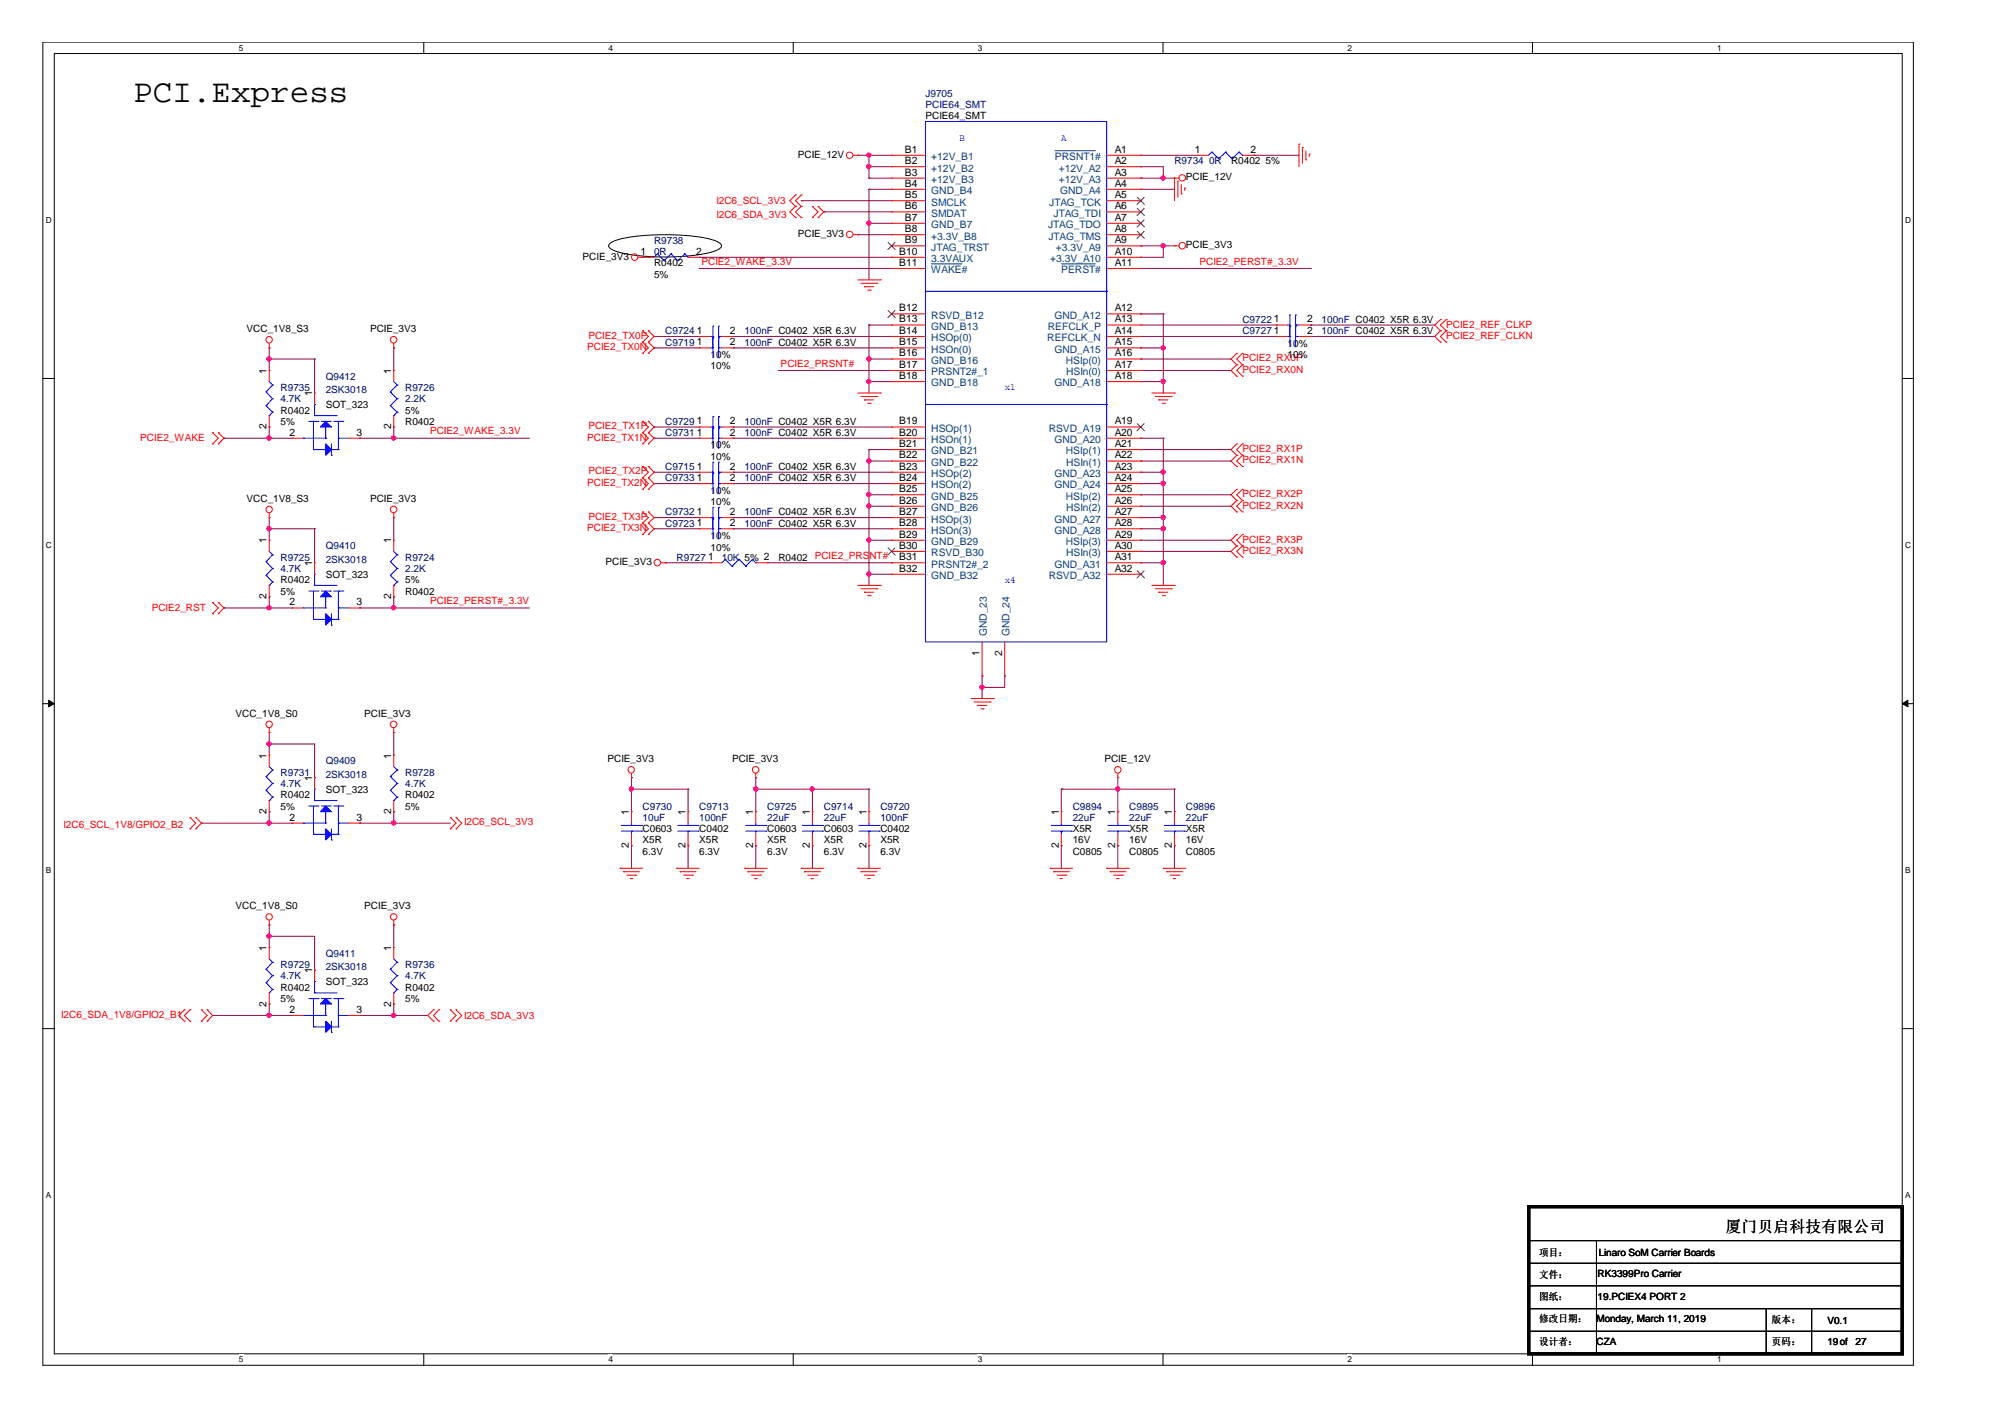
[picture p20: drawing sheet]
<svg xmlns="http://www.w3.org/2000/svg" width="297mm" height="210mm" viewBox="0 0 297 210" stroke-linecap="round" stroke-linejoin="round" font-family="sans-serif">
<defs><g id="words">
<text font-size="4.8" x="19.8" y="15.1">PCI.Express</text>
<text font-size="2.3" x="255.7" y="182.4">厦门贝启科技有限公司</text>
<g font-size="1.5" fill="#000080">
<text x="137.1" y="14.3">J9705</text>
<text x="137.1" y="16">PCIE64_SMT</text>
<text x="174" y="24.4">R9734</text>
<text x="179.1" y="24.4">0R</text>
<text x="96.9" y="36.1">R9738</text>
<text x="96.9" y="37.8">0R</text>
<text x="184.1" y="47.9">C9722</text>
<text x="195.8" y="47.9">100nF C0402 X5R 6.3V</text>
<text x="98.6" y="49.5">C9724</text>
<text x="98.6" y="51.2">C9719</text>
<text x="110.3" y="49.5">100nF C0402 X5R 6.3V</text>
<text x="110.3" y="51.2">100nF C0402 X5R 6.3V</text>
<text x="184.1" y="49.5">C9727</text>
<text x="195.8" y="49.5">100nF C0402 X5R 6.3V</text>
<text x="41.6" y="57.9">R9735</text>
<text x="41.6" y="59.6">4.7K</text>
<text x="48.3" y="56.2">Q9412</text>
<text x="48.3" y="58.2">2SK3018</text>
<text x="60" y="57.9">R9726</text>
<text x="60" y="59.6">2.2K</text>
<text x="98.6" y="64.6">C9731</text>
<text x="98.6" y="62.9">C9729</text>
<text x="110.3" y="64.6">100nF C0402 X5R 6.3V</text>
<text x="110.3" y="62.9">100nF C0402 X5R 6.3V</text>
<text x="98.6" y="69.7">C9715</text>
<text x="98.6" y="71.3">C9733</text>
<text x="110.3" y="69.7">100nF C0402 X5R 6.3V</text>
<text x="110.3" y="71.3">100nF C0402 X5R 6.3V</text>
<text x="98.6" y="76.3">C9732</text>
<text x="110.3" y="76.3">100nF C0402 X5R 6.3V</text>
<text x="41.6" y="83">R9725</text>
<text x="48.3" y="81.4">Q9410</text>
<text x="48.3" y="83.4">2SK3018</text>
<text x="60" y="83">R9724</text>
<text x="98.6" y="78">C9723</text>
<text x="100.2" y="83">R9727</text>
<text x="106.9" y="83">10K 5% 2</text>
<text x="110.3" y="78">100nF C0402 X5R 6.3V</text>
<text x="41.6" y="84.7">4.7K</text>
<text x="60" y="84.7">2.2K</text>
<text x="48.3" y="113.2">Q9409</text>
<text x="41.6" y="114.9">R9731</text>
<text x="41.6" y="116.6">4.7K</text>
<text x="48.3" y="115.2">2SK3018</text>
<text x="60" y="114.9">R9728</text>
<text x="60" y="116.6">4.7K</text>
<text x="95.2" y="119.9">C9730</text>
<text x="103.6" y="119.9">C9713</text>
<text x="113.7" y="119.9">C9725</text>
<text x="122" y="119.9">C9714</text>
<text x="130.4" y="119.9">C9720</text>
<text x="158.9" y="119.9">C9894</text>
<text x="167.3" y="119.9">C9895</text>
<text x="175.7" y="119.9">C9896</text>
<text x="95.2" y="121.6">10uF</text>
<text x="103.6" y="121.6">100nF</text>
<text x="113.7" y="121.6">22uF</text>
<text x="122" y="121.6">22uF</text>
<text x="130.4" y="121.6">100nF</text>
<text x="158.9" y="121.6">22uF</text>
<text x="167.3" y="121.6">22uF</text>
<text x="175.7" y="121.6">22uF</text>
<text x="41.6" y="143.4">R9729</text>
<text x="48.3" y="141.7">Q9411</text>
<text x="48.3" y="143.7">2SK3018</text>
<text x="60" y="143.4">R9736</text>
<text x="41.6" y="145.1">4.7K</text>
<text x="60" y="145.1">4.7K</text>
</g>
<g font-size="1.5">
<text x="137.1" y="17.7">PCIE64_SMT</text>
<text x="118.2" y="23.4">PCIE_12V</text>
<text x="134.1" y="22.6">B1</text>
<text x="165.1" y="22.6">A1</text>
<text x="177" y="22.6">1</text>
<text x="185.3" y="22.6">2</text>
<text x="134.1" y="24.3">B2</text>
<text x="134.1" y="26">B3</text>
<text x="134.1" y="27.7">B4</text>
<text x="134.1" y="29.4">B5</text>
<text x="165.1" y="24.3">A2</text>
<text x="165.1" y="26">A3</text>
<text x="165.1" y="27.7">A4</text>
<text x="165.1" y="29.4">A5</text>
<text x="175.7" y="26.7">PCIE_12V</text>
<text x="182.4" y="24.4">R0402</text>
<text x="187.5" y="24.4">5%</text>
<text x="118.2" y="35.1">PCIE_3V3</text>
<text x="134.1" y="31">B6</text>
<text x="134.1" y="32.7">B7</text>
<text x="134.1" y="34.4">B8</text>
<text x="165.1" y="31">A6</text>
<text x="165.1" y="32.7">A7</text>
<text x="165.1" y="34.4">A8</text>
<text x="86.3" y="38.5">PCIE_3V3</text>
<text x="94.9" y="37.7">1</text>
<text x="96.9" y="39.5">R0402</text>
<text x="96.9" y="41.1">5%</text>
<text x="103.1" y="37.7">2</text>
<text x="133.2" y="37.7">B10</text>
<text x="133.2" y="39.4">B11</text>
<text x="134.1" y="36">B9</text>
<text x="165.1" y="36">A9</text>
<text x="165.1" y="37.7">A10</text>
<text x="165.1" y="39.4">A11</text>
<text x="175.7" y="36.8">PCIE_3V3</text>
<text x="133.2" y="46.1">B12</text>
<text x="133.2" y="47.8">B13</text>
<text x="165.1" y="46.1">A12</text>
<text x="165.1" y="47.8">A13</text>
<text x="188.7" y="47.8">1</text>
<text x="193.6" y="47.8">2</text>
<text x="36.5" y="49.2">VCC_1V8_S3</text>
<text x="54.8" y="49.2">PCIE_3V3</text>
<text x="103.3" y="49.5">1</text>
<text x="103.3" y="51.2">1</text>
<text x="105.3" y="53.1">10%</text>
<text x="108.1" y="49.5">2</text>
<text x="108.1" y="51.2">2</text>
<text x="133.2" y="49.5">B14</text>
<text x="133.2" y="51.2">B15</text>
<text x="133.2" y="52.8">B16</text>
<text x="165.1" y="49.5">A14</text>
<text x="165.1" y="51.2">A15</text>
<text x="165.1" y="52.8">A16</text>
<text x="188.7" y="49.5">1</text>
<text x="190.8" y="51.4">10%</text>
<text x="190.8" y="53.1">10%</text>
<text x="193.6" y="49.5">2</text>
<text x="39.5" y="55.3" transform="rotate(-90 39.5 55.3)">1</text>
<text x="46.2" y="58.7" transform="rotate(-90 46.2 58.7)">1</text>
<text x="58" y="55.3" transform="rotate(-90 58 55.3)">1</text>
<text x="105.3" y="54.7">10%</text>
<text x="133.2" y="54.5">B17</text>
<text x="133.2" y="56.1">B18</text>
<text x="165.1" y="54.5">A17</text>
<text x="165.1" y="56.1">A18</text>
<text x="39.5" y="63.6" transform="rotate(-90 39.5 63.6)">2</text>
<text x="41.6" y="61.3">R0402</text>
<text x="41.6" y="62.9">5%</text>
<text x="42.9" y="64.5">2</text>
<text x="48.3" y="60.4">SOT_323</text>
<text x="52.8" y="64.5">3</text>
<text x="58" y="63.6" transform="rotate(-90 58 63.6)">2</text>
<text x="60" y="62.9">R0402</text>
<text x="60" y="61.3">5%</text>
<text x="103.3" y="64.5">1</text>
<text x="103.3" y="62.9">1</text>
<text x="108.1" y="64.5">2</text>
<text x="108.1" y="62.9">2</text>
<text x="133.2" y="62.9">B19</text>
<text x="133.2" y="64.5">B20</text>
<text x="165.1" y="62.9">A19</text>
<text x="165.1" y="64.5">A20</text>
<text x="103.3" y="69.6">1</text>
<text x="103.3" y="71.3">1</text>
<text x="105.3" y="68.1">10%</text>
<text x="105.3" y="66.4">10%</text>
<text x="108.1" y="69.6">2</text>
<text x="108.1" y="71.3">2</text>
<text x="133.2" y="66.2">B21</text>
<text x="133.2" y="67.9">B22</text>
<text x="133.2" y="69.6">B23</text>
<text x="133.2" y="71.3">B24</text>
<text x="165.1" y="66.2">A21</text>
<text x="165.1" y="67.9">A22</text>
<text x="165.1" y="69.6">A23</text>
<text x="165.1" y="71.3">A24</text>
<text x="36.5" y="74.3">VCC_1V8_S3</text>
<text x="54.8" y="74.3">PCIE_3V3</text>
<text x="103.3" y="76.3">1</text>
<text x="103.3" y="77.9">1</text>
<text x="105.3" y="73.2">10%</text>
<text x="105.3" y="74.8">10%</text>
<text x="108.1" y="76.3">2</text>
<text x="108.1" y="77.9">2</text>
<text x="133.2" y="72.9">B25</text>
<text x="133.2" y="74.6">B26</text>
<text x="133.2" y="76.3">B27</text>
<text x="133.2" y="77.9">B28</text>
<text x="165.1" y="72.9">A25</text>
<text x="165.1" y="74.6">A26</text>
<text x="165.1" y="76.3">A27</text>
<text x="165.1" y="77.9">A28</text>
<text x="39.5" y="80.5" transform="rotate(-90 39.5 80.5)">1</text>
<text x="46.2" y="83.9" transform="rotate(-90 46.2 83.9)">1</text>
<text x="58" y="80.5" transform="rotate(-90 58 80.5)">1</text>
<text x="89.7" y="83.7">PCIE_3V3</text>
<text x="104.9" y="83">1</text>
<text x="105.3" y="79.9">10%</text>
<text x="105.3" y="81.5">10%</text>
<text x="115.3" y="83">R0402 PCIE2_PRSNT#</text>
<text x="133.2" y="79.6">B29</text>
<text x="133.2" y="81.3">B30</text>
<text x="133.2" y="83">B31</text>
<text x="165.1" y="79.6">A29</text>
<text x="165.1" y="81.3">A30</text>
<text x="165.1" y="83">A31</text>
<text x="39.5" y="88.7" transform="rotate(-90 39.5 88.7)">2</text>
<text x="41.6" y="86.4">R0402</text>
<text x="41.6" y="88.1">5%</text>
<text x="42.9" y="89.7">2</text>
<text x="48.3" y="85.6">SOT_323</text>
<text x="52.8" y="89.7">3</text>
<text x="58" y="88.7" transform="rotate(-90 58 88.7)">2</text>
<text x="60" y="88.1">R0402</text>
<text x="60" y="86.4">5%</text>
<text x="133.2" y="84.7">B32</text>
<text x="165.1" y="84.7">A32</text>
<text x="145.1" y="97.1" transform="rotate(-90 145.1 97.1)">1</text>
<text x="148.5" y="97.1" transform="rotate(-90 148.5 97.1)">2</text>
<text x="34.9" y="106.2">VCC_1V8_S0</text>
<text x="54" y="106.2">PCIE_3V3</text>
<text x="39.5" y="112.4" transform="rotate(-90 39.5 112.4)">1</text>
<text x="58" y="112.4" transform="rotate(-90 58 112.4)">1</text>
<text x="90" y="112.9">PCIE_3V3</text>
<text x="108.5" y="112.9">PCIE_3V3</text>
<text x="163.6" y="112.9">PCIE_12V</text>
<text x="41.6" y="118.3">R0402</text>
<text x="41.6" y="119.9">5%</text>
<text x="46.2" y="115.7" transform="rotate(-90 46.2 115.7)">1</text>
<text x="48.3" y="117.4">SOT_323</text>
<text x="60" y="118.3">R0402</text>
<text x="60" y="119.9">5%</text>
<text x="39.5" y="120.6" transform="rotate(-90 39.5 120.6)">2</text>
<text x="42.9" y="121.6">2</text>
<text x="52.8" y="121.6">3</text>
<text x="58" y="120.6" transform="rotate(-90 58 120.6)">2</text>
<text x="93.2" y="125.6" transform="rotate(-90 93.2 125.6)">2</text>
<text x="93.2" y="120.7" transform="rotate(-90 93.2 120.7)">1</text>
<text x="95.2" y="123.3">C0603</text>
<text x="95.2" y="124.9">X5R</text>
<text x="101.6" y="125.6" transform="rotate(-90 101.6 125.6)">2</text>
<text x="101.6" y="120.7" transform="rotate(-90 101.6 120.7)">1</text>
<text x="103.6" y="123.3">C0402</text>
<text x="103.6" y="124.9">X5R</text>
<text x="111.6" y="125.6" transform="rotate(-90 111.6 125.6)">2</text>
<text x="111.6" y="120.7" transform="rotate(-90 111.6 120.7)">1</text>
<text x="113.7" y="123.3">C0603</text>
<text x="113.7" y="124.9">X5R</text>
<text x="120" y="125.6" transform="rotate(-90 120 125.6)">2</text>
<text x="120" y="120.7" transform="rotate(-90 120 120.7)">1</text>
<text x="122" y="123.3">C0603</text>
<text x="122" y="124.9">X5R</text>
<text x="128.4" y="125.6" transform="rotate(-90 128.4 125.6)">2</text>
<text x="128.4" y="120.7" transform="rotate(-90 128.4 120.7)">1</text>
<text x="130.4" y="123.3">C0402</text>
<text x="130.4" y="124.9">X5R</text>
<text x="156.8" y="125.6" transform="rotate(-90 156.8 125.6)">2</text>
<text x="156.8" y="120.7" transform="rotate(-90 156.8 120.7)">1</text>
<text x="158.9" y="123.3">X5R</text>
<text x="158.9" y="124.9">16V</text>
<text x="165.2" y="125.6" transform="rotate(-90 165.2 125.6)">2</text>
<text x="165.2" y="120.7" transform="rotate(-90 165.2 120.7)">1</text>
<text x="167.3" y="123.3">X5R</text>
<text x="167.3" y="124.9">16V</text>
<text x="173.6" y="125.6" transform="rotate(-90 173.6 125.6)">2</text>
<text x="173.6" y="120.7" transform="rotate(-90 173.6 120.7)">1</text>
<text x="175.7" y="123.3">X5R</text>
<text x="175.7" y="124.9">16V</text>
<text x="95.2" y="126.6">6.3V</text>
<text x="103.6" y="126.6">6.3V</text>
<text x="113.7" y="126.6">6.3V</text>
<text x="122" y="126.6">6.3V</text>
<text x="130.4" y="126.6">6.3V</text>
<text x="158.9" y="126.6">C0805</text>
<text x="167.3" y="126.6">C0805</text>
<text x="175.7" y="126.6">C0805</text>
<text x="34.9" y="134.7">VCC_1V8_S0</text>
<text x="54" y="134.7">PCIE_3V3</text>
<text x="39.5" y="140.9" transform="rotate(-90 39.5 140.9)">1</text>
<text x="58" y="140.9" transform="rotate(-90 58 140.9)">1</text>
<text x="39.5" y="149.1" transform="rotate(-90 39.5 149.1)">2</text>
<text x="41.6" y="146.7">R0402</text>
<text x="41.6" y="148.4">5%</text>
<text x="46.2" y="144.2" transform="rotate(-90 46.2 144.2)">1</text>
<text x="48.3" y="145.9">SOT_323</text>
<text x="58" y="149.1" transform="rotate(-90 58 149.1)">2</text>
<text x="60" y="146.7">R0402</text>
<text x="60" y="148.4">5%</text>
<text x="42.9" y="150">2</text>
<text x="52.8" y="150">3</text>
<text x="228" y="186">项目：</text>
<text x="236.9" y="186">Linaro SoM Carrier Boards</text>
<text x="228" y="189.3">文件：</text>
<text x="236.7" y="189.2">RK3399Pro Carrier</text>
<text x="228" y="195.8">修改日期：</text>
<text x="228" y="192.5">图纸：</text>
<text x="236.5" y="195.8">Monday, March 11, 2019</text>
<text x="236.7" y="192.5">19.PCIEX4 PORT 2</text>
<text x="262.5" y="196">版本：</text>
<text x="270.7" y="196.2">V0.1</text>
<text x="228" y="199.2">设计者：</text>
<text x="236.5" y="199.2">CZA</text>
<text x="262.5" y="199.2">页码：</text>
<text x="270.7" y="199.2">19of</text>
<text x="274.9" y="199.2">27</text>
</g>
<g font-size="1.5" fill="#004080">
<text x="138" y="23.7">+12V_B1</text>
<text x="156.3" y="23.7">PRSNT1#</text>
<text x="138" y="25.4">+12V_B2</text>
<text x="138" y="27.1">+12V_B3</text>
<text x="138" y="28.8">GND_B4</text>
<text x="156.8" y="25.4">+12V_A2</text>
<text x="156.8" y="27.1">+12V_A3</text>
<text x="157.1" y="28.8">GND_A4</text>
<text x="138" y="30.5">SMCLK</text>
<text x="138" y="32.1">SMDAT</text>
<text x="138" y="33.8">GND_B7</text>
<text x="138" y="35.5">+3.3V_B8</text>
<text x="155.3" y="33.8">JTAG_TDO</text>
<text x="155.3" y="35.5">JTAG_TMS</text>
<text x="155.4" y="30.5">JTAG_TCK</text>
<text x="156.1" y="32.1">JTAG_TDI</text>
<text x="138" y="40.5">WAKE#</text>
<text x="138" y="38.8">3.3VAUX</text>
<text x="138" y="37.1">JTAG_TRST</text>
<text x="155.6" y="38.8">+3.3V_A10</text>
<text x="156.4" y="37.1">+3.3V_A9</text>
<text x="157.2" y="40.5">PERST#</text>
<text x="138" y="47.2">RSVD_B12</text>
<text x="156.2" y="47.2">GND_A12</text>
<text x="138" y="48.9">GND_B13</text>
<text x="138" y="50.6">HSOp(0)</text>
<text x="138" y="52.3">HSOn(0)</text>
<text x="138" y="53.9">GND_B16</text>
<text x="155.2" y="50.6">REFCLK_N</text>
<text x="155.2" y="48.9">REFCLK_P</text>
<text x="156.2" y="52.3">GND_A15</text>
<text x="157.9" y="53.9">HSIp(0)</text>
<text x="138" y="55.6">PRSNT2#_1</text>
<text x="138" y="57.2">GND_B18</text>
<text x="156.2" y="57.2">GND_A18</text>
<text x="157.9" y="55.6">HSIn(0)</text>
<text x="138" y="64">HSOp(1)</text>
<text x="138" y="65.6">HSOn(1)</text>
<text x="155.4" y="64">RSVD_A19</text>
<text x="156.2" y="65.6">GND_A20</text>
<text x="138" y="67.3">GND_B21</text>
<text x="138" y="69">GND_B22</text>
<text x="138" y="70.7">HSOp(2)</text>
<text x="156.2" y="70.7">GND_A23</text>
<text x="157.9" y="67.3">HSIp(1)</text>
<text x="157.9" y="69">HSIn(1)</text>
<text x="138" y="72.4">HSOn(2)</text>
<text x="138" y="74">GND_B25</text>
<text x="138" y="75.7">GND_B26</text>
<text x="138" y="77.4">HSOp(3)</text>
<text x="156.2" y="72.4">GND_A24</text>
<text x="156.2" y="77.4">GND_A27</text>
<text x="157.9" y="74">HSIp(2)</text>
<text x="157.9" y="75.7">HSIn(2)</text>
<text x="138" y="79.1">HSOn(3)</text>
<text x="138" y="80.7">GND_B29</text>
<text x="138" y="82.4">RSVD_B30</text>
<text x="156.2" y="79.1">GND_A28</text>
<text x="157.9" y="80.7">HSIp(3)</text>
<text x="157.9" y="82.4">HSIn(3)</text>
<text x="138" y="85.8">GND_B32</text>
<text x="138" y="84.1">PRSNT2#_2</text>
<text x="155.4" y="85.8">RSVD_A32</text>
<text x="156.2" y="84.1">GND_A31</text>
<text x="146.2" y="94.2" transform="rotate(-90 146.2 94.2)">GND_23</text>
<text x="149.6" y="94.2" transform="rotate(-90 149.6 94.2)">GND_24</text>
</g>
<g font-size="1.5" fill="#00f">
<text x="142.2" y="20.9">B</text>
<text x="157.2" y="20.9">A</text>
<text x="148.8" y="57.8">x1</text>
<text x="148.8" y="86.3">x4</text>
</g>
<g font-size="1.5" fill="#f00">
<text x="106.1" y="30.2">I2C6_SCL_3V3</text>
<text x="106.1" y="32.3">I2C6_SDA_3V3</text>
<text x="103.9" y="39.2">PCIE2_WAKE_3.3V</text>
<text x="177.7" y="39.2">PCIE2_PERST#_3.3V</text>
<text x="87" y="51.9">PCIE2_TX0N</text>
<text x="87.2" y="50.2">PCIE2_TX0P</text>
<text x="184.1" y="53.5">PCIE2_RX0P</text>
<text x="214.2" y="48.5">PCIE2_REF_CLKP</text>
<text x="214.2" y="50.2">PCIE2_REF_CLKN</text>
<text x="115.7" y="54.3">PCIE2_PRSNT#</text>
<text x="184.1" y="55.2">PCIE2_RX0N</text>
<text x="20.8" y="65.3">PCIE2_WAKE</text>
<text x="63.7" y="64.4">PCIE2_WAKE_3.3V</text>
<text x="87" y="65.3">PCIE2_TX1N</text>
<text x="87.2" y="63.6">PCIE2_TX1P</text>
<text x="87" y="72">PCIE2_TX2N</text>
<text x="87.2" y="70.3">PCIE2_TX2P</text>
<text x="184.1" y="68.6">PCIE2_RX1N</text>
<text x="184.1" y="66.9">PCIE2_RX1P</text>
<text x="87.2" y="77">PCIE2_TX3P</text>
<text x="184.1" y="75.3">PCIE2_RX2N</text>
<text x="184.1" y="73.7">PCIE2_RX2P</text>
<text x="87" y="78.7">PCIE2_TX3N</text>
<text x="184.1" y="82.1">PCIE2_RX3N</text>
<text x="184.1" y="80.4">PCIE2_RX3P</text>
<text x="63.7" y="89.5">PCIE2_PERST#_3.3V</text>
<text x="22.5" y="90.4">PCIE2_RST</text>
<text x="9.4" y="122.6">I2C6_SCL_1V8/GPIO2_B2</text>
<text x="68.7" y="122.3">I2C6_SCL_3V3</text>
<text x="9.1" y="150.8">I2C6_SDA_1V8/GPIO2_B1</text>
<text x="68.7" y="150.9">I2C6_SDA_3V3</text>
</g>
<g font-size="1.2">
<text x="35.4" y="7.5">5</text>
<text x="90.1" y="7.5">4</text>
<text x="144.9" y="7.5">3</text>
<text x="199.6" y="7.5">2</text>
<text x="254.4" y="7.5">1</text>
<text x="6.8" y="33.1">D</text>
<text x="282.2" y="33.1">D</text>
<text x="6.8" y="81.2">C</text>
<text x="282.2" y="81.2">C</text>
<text x="6.8" y="129.4">B</text>
<text x="282.2" y="129.4">B</text>
<text x="6.8" y="177.5">A</text>
<text x="282.2" y="177.5">A</text>
<text x="35.4" y="201.8">5</text>
<text x="90.1" y="201.8">4</text>
<text x="144.9" y="201.8">3</text>
<text x="199.6" y="201.8">2</text>
<text x="254.4" y="201.8">1</text>
</g>
</g></defs>
<path d="M6.3 6.2h277.2v196h-277.2zM8 7.9h273.8v192.6h-273.8z" fill="none" stroke="#000" stroke-width=".15"/>
<g fill="#fff">
<path d="M35.4 6.4h.6v1.4h-.6z"/>
<path d="M35.4 200.7h.6v1.4h-.6z"/>
</g>
<path d="M62.8 6.2v1.7M62.8 200.5v1.7" fill="none" stroke="#000" stroke-width=".15"/>
<g fill="#fff">
<path d="M90.1 6.4h.7v1.4h-.7z"/>
<path d="M90.1 200.7h.7v1.4h-.7z"/>
</g>
<path d="M117.5 6.2v1.7M117.5 200.5v1.7" fill="none" stroke="#000" stroke-width=".15"/>
<g fill="#fff">
<path d="M144.9 6.4h.6v1.4h-.6z"/>
<path d="M144.9 200.7h.6v1.4h-.6z"/>
</g>
<path d="M172.3 6.2v1.7M172.3 200.5v1.7" fill="none" stroke="#000" stroke-width=".15"/>
<g fill="#fff">
<path d="M199.6 6.4h.7v1.4h-.7z"/>
<path d="M199.6 200.7h.7v1.4h-.7z"/>
</g>
<path d="M227 6.2v1.7M227 200.5v1.7" fill="none" stroke="#000" stroke-width=".15"/>
<g fill="#fff">
<path d="M254.4 6.4h.6v1.4h-.6z"/>
<path d="M254.4 200.7h.6v1.4h-.6z"/>
<path d="M6.8 31.9h.8v1.4h-.8z"/>
<path d="M282.2 31.9h.9v1.4h-.9z"/>
<path d="M6.8 80.1h.8v1.4h-.8z"/>
<path d="M282.2 80.1h.9v1.4h-.9z"/>
</g>
<path d="M6.3 56.1h1.7M281.8 56.1h1.7" fill="none" stroke="#000" stroke-width=".15"/>
<g fill="#fff">
<path d="M6.8 128.2h.7v1.4h-.7z"/>
<path d="M282.2 128.2h.8v1.4h-.8z"/>
</g>
<path d="M6.3 104.2h1.7M281.8 104.2h1.7" fill="none" stroke="#000" stroke-width=".15"/>
<g fill="#000" stroke="#000" stroke-width=".15">
<path d="M7.2 103.7l.8 .5-.8 .5z" fill-rule="evenodd"/>
<path d="M281.8 104.2l.9-.5v1z" fill-rule="evenodd"/>
</g>
<g fill="#fff">
<path d="M6.8 176.4h.7v1.4h-.7z"/>
<path d="M282.2 176.4h.8v1.4h-.8z"/>
</g>
<g fill="none" stroke="#000" stroke-width=".15">
<path d="M90.3 36.1a8.3 8.3 0 0 1 4.4-1.1 31.5 31.5 0 0 1 11.3 .7l.8 .4 .1 .3a1.92 1.92 0 0 1-1.6 1 33.5 33.5 0 0 1-13.5 0 1.9 1.9 0 0 1-1.6-1zM6.3 152.4h1.7M281.8 152.4h1.7M226.5 190.5h55.3M226.5 193.9h55.3M226.5 197.2h55.3M226.5 187.1h55.3M226.5 183.8h55.3M236.5 183.8v16.7M261.7 193.9v6.6M268.4 193.9v6.6M281.8 190.5h.1"/>
<path d="M281.8 193.9h.1M281.8 197.2h.1M281.8 187.1h.1M281.8 183.8h.1M236.5 200.5h.1M261.7 200.5h.1M268.4 200.5h.1"/>
</g>
<g fill="none" stroke="#800040" stroke-width=".15">
<path d="M103.6 39.8h.1M103.6 38.1h28.5M103.6 39.8h28.5M118.7 29.7h.1M118.7 29.7h13.4M122 31.4h.1M122 31.4h10.1M127.1 23h.1M127.1 34.8h.1M127.1 23h5M127.1 34.8h5M128.7 24.7h.1"/>
<path d="M128.7 23h.1M128.7 28h.1M128.7 33.1h.1M128.7 26.4h.1M128.7 26.4h3.4M128.7 24.7h3.4M128.7 23v3.4M128.7 28v13.5M128.7 33.1h3.4M128.7 28h3.4M132.1 38.1h.1M169 24.7h.1"/>
<path d="M169 26.4h.1M169 36.4h.1M169 38.1h.1M169 23h.1M169 28h.1M169 26.4h5M169 39.8h25.1M169 24.7h3.3v1.7M169 23h8.4M169 36.4h5M169 28h5M172.3 26.4h.1"/>
<path d="M172.3 36.4h.1M172.3 36.4v1.7h-3.3M185.8 23h.1M185.8 23h6.6M194.1 39.8h.1M39.9 51.5h.1M39.9 53.2h.1M39.9 51.5v3.4M39.9 53.2h6.7M46.6 53.2h.1M46.6 53.2v5M58.3 51.5h.1"/>
<path d="M58.3 51.5v3.4M96.9 49.8h.1M96.9 51.5h.1M96.9 49.8h6.7M96.9 51.5h6.7M108.6 49.8h.1M108.6 51.5h.1M108.6 49.8h23.5M108.6 51.5h23.5M115.3 54.9h.1M115.3 54.9h16.8M128.7 48.1h.1"/>
<path d="M128.7 53.2h.1M128.7 56.5h.1M128.7 48.1v10.1M128.7 48.1h3.4M128.7 53.2h3.4M128.7 56.5h3.4M169 46.5h.1M169 56.5h.1M169 51.5h.1M169 53.2h.1M169 54.9h.1M169 49.8h20.1"/>
<path d="M169 51.5h3.3M169 48.1h20.1M169 53.2h13.4M169 56.5h3.3M169 46.5h3.3M169 54.9h13.4M172.3 56.5h.1M172.3 51.5h.1M172.3 46.5h.1M172.3 46.5v11.7M189.1 48.1h.1M189.1 49.8h.1"/>
<path d="M194.1 48.1h.1M194.1 49.8h.1M194.1 49.8h18.5M194.1 48.1h18.5M33.2 64.9h.1M33.2 64.9h10.1M39.9 64.9h.1M39.9 63.3h.1M39.9 76.7h.1M39.9 78.3h.1M39.9 63.3v1.6M39.9 76.7v3.3"/>
<path d="M39.9 78.3h6.7M46.6 78.3h.1M46.6 78.3v5.1M53.3 64.9h.1M53.3 64.9h25.1M58.3 63.3h.1M58.3 64.9h.1M58.3 76.7h.1M58.3 63.3v1.6M58.3 76.7v3.3M96.9 69.9h.1M96.9 71.6h.1"/>
<path d="M96.9 76.7h.1M96.9 78.3h.1M96.9 64.9h.1M96.9 63.3h.1M96.9 63.3h6.7M96.9 64.9h6.7M96.9 69.9h6.7M96.9 71.6h6.7M96.9 76.7h6.7M96.9 78.3h6.7M108.6 63.3h.1M108.6 64.9h.1"/>
<path d="M108.6 78.3h.1M108.6 69.9h.1M108.6 71.6h.1M108.6 76.7h.1M108.6 63.3h23.5M108.6 64.9h23.5M108.6 69.9h23.5M108.6 71.6h23.5M108.6 76.7h23.5M108.6 78.3h23.5M128.7 73.3h.1M128.7 75h.1"/>
<path d="M128.7 66.6h.1M128.7 68.3h.1M128.7 66.6v20.1M128.7 75h3.4M128.7 66.6h3.4M128.7 68.3h3.4M128.7 73.3h3.4M169 69.9h.1M169 73.3h.1M169 75h.1M169 71.6h.1M169 76.7h.1"/>
<path d="M169 78.3h.1M169 64.9h.1M169 66.6h.1M169 68.3h.1M169 64.9h3.3M169 75h13.4M169 66.6h13.4M169 68.3h13.4M169 73.3h13.4M169 69.9h3.3M169 71.6h3.3M169 76.7h3.3"/>
<path d="M169 78.3h3.3M172.3 69.9h.1M172.3 71.6h.1M172.3 76.7h.1M172.3 78.3h.1M172.3 64.9h.1M172.3 64.9v21.8M33.2 90.1h.1M33.2 90.1h10.1M39.9 88.4h.1M39.9 90.1h.1M39.9 88.4v1.7"/>
<path d="M53.3 90.1h.1M53.3 90.1h25.1M58.3 90.1h.1M58.3 88.4h.1M58.3 88.4v1.7M98.6 83.4h.1M98.6 83.4h6.7M113.7 83.4h18.4M128.7 85.1h.1M128.7 80h.1M128.7 80h3.4M128.7 85.1h3.4"/>
<path d="M132.1 83.4h.1M169 80h.1M169 81.7h.1M169 83.4h.1M169 80h13.4M169 81.7h13.4M169 83.4h3.3M172.3 83.4h.1M39.9 108.5h.1M39.9 110.2h.1M39.9 108.5v3.4M39.9 110.2h6.7v5"/>
<path d="M46.6 115.2h.1M58.3 108.5h.1M58.3 108.5v3.4M93.6 116.9h.1M93.6 115.2h.1M93.6 116.9h8.3M93.6 115.2v5M101.9 116.9h.1M101.9 116.9v3.3M112 115.2h.1M112 116.9h.1M112 115.2v5"/>
<path d="M112 116.9h16.7M120.4 116.9h.1M120.4 116.9v3.3M128.7 116.9h.1M128.7 116.9v3.3M145.5 100.1h.1M145.5 101.8h.1M145.5 100.1v3.4M148.8 100.1h.1M148.8 100.1v1.7h-3.3M157.2 116.9h.1M157.2 116.9h16.8"/>
<path d="M157.2 116.9v3.3M165.6 116.9h.1M165.6 115.2v5M174 116.9h.1M174 116.9v3.3M29.8 121.9h.1M29.8 121.9h13.5M39.9 121.9h.1M39.9 120.2h.1M39.9 137h.1M39.9 138.7h.1M39.9 120.2v1.7"/>
<path d="M39.9 137v3.3M39.9 138.7h6.7v5M53.3 121.9h.1M53.3 121.9h13.4M58.3 120.2h.1M58.3 137h.1M58.3 121.9h.1M58.3 120.2v1.7M58.3 137v3.3M93.6 125.3h.1M93.6 125.3v3.3M101.9 125.3h.1"/>
<path d="M101.9 125.3v3.3M112 125.3h.1M112 125.3v3.3M120.4 125.3h.1M120.4 125.3v3.3M128.7 125.3h.1M128.7 125.3v3.3M157.2 125.3h.1M157.2 125.3v3.3M165.6 125.3h.1M165.6 120.2h.1M165.6 125.3v3.3"/>
<path d="M174 120.2h.1M174 125.3h.1M174 125.3v3.3M31.5 150.4h.1M31.5 150.4h11.8M39.9 148.7h.1M39.9 150.4h.1M39.9 148.7v1.7M46.6 143.7h.1M53.3 150.4h.1M53.3 150.4h10.1M58.3 150.4h.1"/>
<path d="M58.3 148.7h.1M58.3 148.7v1.7"/>
</g>
<g fill="#f0f" stroke="#f0f" stroke-width=".15">
<circle cx="39.9" cy="121.9" r=".32"/>
<circle cx="39.9" cy="110.2" r=".32"/>
<circle cx="58.3" cy="150.4" r=".32"/>
<circle cx="39.9" cy="150.4" r=".32"/>
<circle cx="145.5" cy="101.8" r=".32"/>
<circle cx="39.9" cy="138.7" r=".32"/>
<circle cx="172.3" cy="26.4" r=".32"/>
<circle cx="128.7" cy="24.7" r=".32"/>
<circle cx="128.7" cy="23" r=".32"/>
<circle cx="172.3" cy="36.4" r=".32"/>
<circle cx="128.7" cy="75" r=".32"/>
<circle cx="128.7" cy="53.2" r=".32"/>
<circle cx="128.7" cy="56.5" r=".32"/>
<circle cx="128.7" cy="33" r=".32"/>
<circle cx="128.7" cy="73.3" r=".32"/>
<circle cx="128.7" cy="68.3" r=".32"/>
<circle cx="128.7" cy="85" r=".32"/>
<circle cx="128.7" cy="80" r=".32"/>
<circle cx="172.3" cy="71.6" r=".32"/>
<circle cx="172.3" cy="76.7" r=".32"/>
<circle cx="172.3" cy="83.3" r=".32"/>
<circle cx="172.3" cy="78.3" r=".32"/>
<circle cx="172.3" cy="56.5" r=".32"/>
<circle cx="172.3" cy="51.5" r=".32"/>
<circle cx="172.3" cy="69.9" r=".32"/>
<circle cx="111.9" cy="116.9" r=".32"/>
<circle cx="120.3" cy="116.9" r=".32"/>
<circle cx="93.5" cy="116.9" r=".32"/>
<circle cx="39.9" cy="64.9" r=".32"/>
<circle cx="39.9" cy="53.2" r=".32"/>
<circle cx="58.3" cy="90" r=".32"/>
<circle cx="58.3" cy="121.9" r=".32"/>
<circle cx="58.3" cy="64.9" r=".32"/>
<circle cx="39.9" cy="90" r=".32"/>
<circle cx="39.9" cy="78.3" r=".32"/>
<circle cx="165.6" cy="116.9" r=".32"/>
</g>
<g fill="none" stroke="#f00" stroke-width=".15">
<path d="M94.5 38.1h2.4M95.2 38.1h.1M101.9 38.1h1.7M103.6 38.1h.1M117.9 28.9h.1M117.9 30.6h.1M117.9 32.2h.1M117.9 28.9l-.9 .8 .9 .9M117.9 30.6l-.9 .8 .9 .8M118.7 28.9h.1M118.7 30.6h.1M118.7 32.2h.1"/>
<path d="M118.7 28.9l-.8 .8 .8 .9M118.7 30.6l-.8 .8 .8 .8M120.4 30.6h.1M120.4 32.2h.1M120.4 30.6l.8 .8-.8 .8M121.2 32.2h.1M121.2 30.6h.1M121.2 30.6l.8 .8-.8 .8M126.4 23h.7M126.4 34.8h.7M127.1 23h.1M127.1 34.8h.1"/>
<path d="M132.1 23h.1M132.1 24.7h.1M132.1 26.4h.1M132.1 28h.1M132.1 29.7h.1M132.1 39.8h.1M132.1 38.1h.1M132.1 36.4h.1M132.1 31.4h.1M132.1 33.1h.1M132.1 34.8h.1M132.1 23h5"/>
<path d="M132.1 36.4h5M132.1 26.4h5M132.1 34.8h5M132.1 38.1h5M132.1 24.7h5M132.1 28h5M132.1 29.7h5M132.1 39.8h5M132.1 31.4h5M132.1 33.1h5M164 23h5M164 36.4h5"/>
<path d="M164 26.4h5M164 34.8h5M164 38.1h5M164 24.7h5M164 28h5M164 29.7h5M164 39.8h5M164 31.4h5M164 33.1h5M169 23h.1M169 24.7h.1M169 26.4h.1"/>
<path d="M169 28h.1M169 29.7h.1M169 31.4h.1M169 33.1h.1M169 34.8h.1M169 36.4h.1M169 38.1h.1M169 39.8h.1M174 36.4h.1M174 26.4h.1M174 36.4h.7M174 26.4h.7"/>
<path d="M174 26.4v3.3M174.5 26.9h.1M174.5 26.9v2.3M175 28.7h.1M175 27.4v1.3M175.5 27.9h.1M175.5 27.9v.3M177.4 23h.1M177.4 23h1.6M184.1 23h1.7M185.8 23h.1M192.4 21.4h.1"/>
<path d="M192.4 21.4v3.3M193 21.9h.1M193 21.9v2.3M193.5 23.7h.1M193.5 22.4v1.3M194 22.8h.1M194 22.8v.4M39.9 51.5h.1M39.9 54.9h.1M39.9 50.9v.6M39.9 54.9v1.6M46.6 58.2h.1"/>
<path d="M46.6 58.2v1.7M58.3 51.5h.1M58.3 54.9h.1M58.3 50.9v.6M58.3 54.9v1.6M95.2 49h.1M95.2 50.7h.1M95.2 52.3h.1M95.2 49l.9 .8-.9 .9M95.2 50.7l.9 .8-.9 .8M96.1 50.7h.1M96.1 49h.1"/>
<path d="M96.1 52.3h.1M96.1 49l.8 .8-.8 .9M96.1 50.7l.8 .8-.8 .8M103.6 49.8h.1M103.6 51.5h.1M103.6 49.8h1.7M103.6 51.5h1.7M106.9 49.8h1.7M106.9 51.5h1.7M108.6 49.8h.1M108.6 51.5h.1M127.1 58.2h3.3"/>
<path d="M127.1 41.5h3.3M127.6 58.7h2.3M127.6 42h2.3M128.1 59.2h.1M128.1 42.5h.1M128.1 59.2h1.3M128.1 42.5h1.3M128.6 59.7h.3M128.6 43h.3M128.9 59.7h.1M128.9 43h.1M129.9 58.7h.1"/>
<path d="M129.9 42h.1M130.4 58.2h.1M130.4 41.5h.1M132.1 46.5h.1M132.1 48.1h.1M132.1 49.8h.1M132.1 51.5h.1M132.1 53.2h.1M132.1 54.9h.1M132.1 56.5h.1M132.1 48.1h5M132.1 49.8h5"/>
<path d="M132.1 46.5h5M132.1 51.5h5M132.1 53.2h5M132.1 54.9h5M132.1 56.5h5M164 48.1h5M164 49.8h5M164 46.5h5M164 51.5h5M164 53.2h5M164 54.9h5M164 56.5h5"/>
<path d="M169 46.5h.1M169 48.1h.1M169 49.8h.1M169 51.5h.1M169 53.2h.1M169 54.9h.1M169 56.5h.1M170.6 58.2h3.4M171.2 58.7h2.3M171.7 59.2h.1M171.7 59.2h1.3M172.2 59.7h.3"/>
<path d="M172.5 59.7h.1M173.5 58.7h.1M174 58.2h.1M183.2 54h.1M183.2 55.7h.1M183.2 52.3h.1M183.2 54l-.8 .9 .8 .8M183.2 52.3l-.8 .9 .8 .8M184.1 55.7h.1M184.1 54h.1M184.1 52.3h.1M184.1 54l-.9 .9 .9 .8"/>
<path d="M184.1 52.3l-.9 .9 .9 .8M189.1 48.1h.1M189.1 49.8h.1M189.1 48.1h1.7M189.1 49.8h1.7M192.4 48.1h1.7M192.4 49.8h1.7M194.1 48.1h.1M194.1 49.8h.1M213.4 47.3h.1M213.4 49h.1M213.4 50.7h.1"/>
<path d="M213.4 49l-.8 .8 .8 .9M213.4 47.3l-.8 .8 .8 .9M214.2 49h.1M214.2 47.3h.1M214.2 50.7h.1M214.2 49l-.8 .8 .8 .9M214.2 47.3l-.8 .8 .8 .9M31.5 64.1h.1M31.5 65.8h.1M31.5 64.1l.8 .8-.8 .9M32.3 65.8h.1M32.3 64.1h.1"/>
<path d="M32.3 64.1l.9 .8-.9 .9M39.9 76.7h.1M39.9 63.3h.1M39.9 61.6v1.7M39.9 76v.7M43.3 64.9h.1M43.3 64.9h1.6M51.6 64.9h1.7M53.3 64.9h.1M58.3 76.7h.1M58.3 63.3h.1M58.3 61.6v1.7"/>
<path d="M58.3 76v.7M95.2 62.4h.1M95.2 64.1h.1M95.2 69.1h.1M95.2 70.8h.1M95.2 72.5h.1M95.2 65.8h.1M95.2 75.8h.1M95.2 77.5h.1M95.2 79.2h.1M95.2 62.4l.9 .9-.9 .8M95.2 69.1l.9 .8-.9 .9"/>
<path d="M95.2 70.8l.9 .8-.9 .9M95.2 64.1l.9 .8-.9 .9M95.2 75.8l.9 .9-.9 .8M95.2 77.5l.9 .8-.9 .9M96.1 64.1h.1M96.1 62.4h.1M96.1 70.8h.1M96.1 69.1h.1M96.1 72.5h.1M96.1 65.8h.1M96.1 77.5h.1M96.1 75.8h.1"/>
<path d="M96.1 79.2h.1M96.1 62.4l.8 .9-.8 .8M96.1 69.1l.8 .8-.8 .9M96.1 70.8l.8 .8-.8 .9M96.1 64.1l.8 .8-.8 .9M96.1 75.8l.8 .9-.8 .8M96.1 77.5l.8 .8-.8 .9M103.6 69.9h.1M103.6 64.9h.1M103.6 76.7h.1M103.6 63.3h.1M103.6 78.3h.1"/>
<path d="M103.6 71.6h.1M103.6 69.9h1.7M103.6 64.9h1.7M103.6 63.3h1.7M103.6 71.6h1.7M103.6 76.7h1.7M103.6 78.3h1.7M106.9 69.9h1.7M106.9 64.9h1.7M106.9 63.3h1.7M106.9 71.6h1.7M106.9 76.7h1.7"/>
<path d="M106.9 78.3h1.7M108.6 69.9h.1M108.6 64.9h.1M108.6 76.7h.1M108.6 63.3h.1M108.6 78.3h.1M108.6 71.6h.1M132.1 63.3h.1M132.1 64.9h.1M132.1 66.6h.1M132.1 68.3h.1M132.1 69.9h.1"/>
<path d="M132.1 71.6h.1M132.1 73.3h.1M132.1 75h.1M132.1 76.7h.1M132.1 78.3h.1M132.1 69.9h5M132.1 64.9h5M132.1 63.3h5M132.1 66.6h5M132.1 68.3h5M132.1 71.6h5M132.1 73.3h5"/>
<path d="M132.1 75h5M132.1 76.7h5M132.1 78.3h5M164 69.9h5M164 64.9h5M164 63.3h5M164 66.6h5M164 68.3h5M164 71.6h5M164 73.3h5M164 75h5M164 76.7h5"/>
<path d="M164 78.3h5M169 63.3h.1M169 64.9h.1M169 66.6h.1M169 68.3h.1M169 69.9h.1M169 71.6h.1M169 73.3h.1M169 75h.1M169 76.7h.1M169 78.3h.1M183.2 67.5h.1"/>
<path d="M183.2 69.1h.1M183.2 74.1h.1M183.2 75.8h.1M183.2 72.5h.1M183.2 79.2h.1M183.2 65.8h.1M183.2 67.5l-.8 .8 .8 .8M183.2 74.1l-.8 .9 .8 .8M183.2 72.5l-.8 .8 .8 .8M183.2 79.2l-.8 .8 .8 .9M183.2 65.8l-.8 .8 .8 .9M184.1 69.1h.1"/>
<path d="M184.1 67.5h.1M184.1 75.8h.1M184.1 74.1h.1M184.1 72.5h.1M184.1 79.2h.1M184.1 65.8h.1M184.1 67.5l-.9 .8 .9 .8M184.1 74.1l-.9 .9 .9 .8M184.1 72.5l-.9 .8 .9 .8M184.1 79.2l-.9 .8 .9 .9M184.1 65.8l-.9 .8 .9 .9M31.5 89.3h.1"/>
<path d="M31.5 90.9h.1M31.5 89.3l.8 .8-.8 .8M32.3 90.9h.1M32.3 89.3h.1M32.3 89.3l.9 .8-.9 .8M39.9 80h.1M39.9 88.4h.1M39.9 80v1.7M39.9 86.7v1.7M43.3 90.1h.1M43.3 90.1h1.6M46.6 83.4h.1"/>
<path d="M46.6 83.4v1.7M51.6 90.1h1.7M53.3 90.1h.1M58.3 80h.1M58.3 88.4h.1M58.3 80v1.7M58.3 86.7v1.7M97.9 83.4h.7M98.6 83.4h.1M105.3 83.4h.1M105.3 83.4h1.6M112 83.4h1.7"/>
<path d="M113.7 83.4h.1M127.1 86.7h3.3M127.6 87.2h2.3M128.1 87.7h.1M128.1 87.7h1.3M128.6 88.2h.3M128.9 88.2h.1M129.9 87.2h.1M130.4 86.7h.1M132.1 80h.1M132.1 81.7h.1M132.1 85.1h.1"/>
<path d="M132.1 83.4h.1M132.1 83.4h5M132.1 80h5M132.1 81.7h5M132.1 85.1h5M145.5 95.1v5M148.8 95.1v5M164 83.4h5M164 80h5M164 81.7h5M164 85.1h5M169 80h.1"/>
<path d="M169 81.7h.1M169 83.4h.1M169 85.1h.1M170.6 86.7h3.4M171.2 87.2h2.3M171.7 87.7h.1M171.7 87.7h1.3M172.2 88.2h.3M172.5 88.2h.1M173.5 87.2h.1M174 86.7h.1M183.2 80.9h.1"/>
<path d="M183.2 82.5h.1M183.2 80.9l-.8 .8 .8 .8M184.1 82.5h.1M184.1 80.9h.1M184.1 80.9l-.9 .8 .9 .8M39.9 108.5h.1M39.9 111.9h.1M39.9 107.8v.7M39.9 111.9v1.7M39.9 118.6v1.6M46.6 115.2h.1M46.6 115.2v1.7"/>
<path d="M58.3 108.5h.1M58.3 111.9h.1M58.3 107.8v.7M58.3 111.9v1.7M58.3 118.6v1.6M93.6 115.2h.1M93.6 114.6v.6M112 115.2h.1M112 114.6v.6M143.8 103.5h3.4M144.3 104h2.4M144.8 104.5h.1"/>
<path d="M144.8 104.5h1.4M145.3 105h.4M145.5 100.1h.1M145.7 105h.1M146.7 104h.1M147.2 103.5h.1M148.8 100.1h.1M165.6 115.2h.1M165.6 114.6v.6M28.2 121.1h.1M28.2 122.8h.1M28.2 121.1l.8 .8-.8 .9"/>
<path d="M29 122.8h.1M29 121.1h.1M29 121.1l.8 .8-.8 .9M39.9 137h.1M39.9 120.2h.1M39.9 136.3v.7M43.3 121.9h.1M43.3 121.9h1.6M51.6 121.9h1.7M53.3 121.9h.1M58.3 137h.1M58.3 120.2h.1"/>
<path d="M58.3 136.3v.7M66.7 122.8h.1M66.7 121.1h.1M66.7 121.1l.9 .8-.9 .9M67.6 122.8h.1M67.6 121.1h.1M67.6 121.1l.8 .8-.8 .9M91.9 128.6h.1M91.9 128.6h3.3M92.4 129.1h.1M92.4 129.1h2.3M92.9 129.6h1.3"/>
<path d="M93.4 130.1h.1M93.4 130.1h.3M93.6 120.2h.1M93.6 125.3h.1M93.6 120.2v1.7M93.6 123.6v1.7M94.2 129.6h.1M100.2 128.6h.1M100.2 128.6h3.4M100.8 129.1h.1M100.8 129.1h2.3M101.3 129.6h1.3"/>
<path d="M101.8 130.1h.1M101.8 130.1h.3M101.9 120.2h.1M101.9 125.3h.1M101.9 120.2v1.7M101.9 123.6v1.7M102.6 129.6h.1M110.3 128.6h.1M110.3 128.6h3.4M110.8 129.1h.1M110.8 129.1h2.4M111.3 129.6h1.3"/>
<path d="M111.8 130.1h.1M111.8 130.1h.3M112 120.2h.1M112 125.3h.1M112 120.2v1.7M112 123.6v1.7M112.6 129.6h.1M118.7 128.6h.1M118.7 128.6h3.3M119.2 129.1h.1M119.2 129.1h2.3M119.7 129.6h1.3"/>
<path d="M120.2 130.1h.1M120.2 130.1h.3M120.4 120.2h.1M120.4 125.3h.1M120.4 120.2v1.7M120.4 123.6v1.7M121 129.6h.1M127.1 128.6h.1M127.1 128.6h3.3M127.6 129.1h.1M127.6 129.1h2.3M128.1 129.6h1.3"/>
<path d="M128.6 130.1h.1M128.6 130.1h.3M128.7 120.2h.1M128.7 125.3h.1M128.7 120.2v1.7M128.7 123.6v1.7M129.4 129.6h.1M155.6 128.6h.1M155.6 128.6h3.3M156.1 129.1h.1M156.1 129.1h2.3M156.6 129.6h1.3"/>
<path d="M157.1 130.1h.1M157.1 130.1h.3M157.2 120.2h.1M157.2 125.3h.1M157.2 120.2v1.7M157.2 123.6v1.7M157.9 129.6h.1M164 128.6h.1M164 128.6h3.3M164.5 129.1h.1M164.5 129.1h2.3M165 129.6h1.3"/>
<path d="M165.4 130.1h.1M165.4 130.1h.4M165.6 120.2h.1M165.6 125.3h.1M165.6 120.2v1.7M165.6 123.6v1.7M166.3 129.6h.1M172.3 128.6h.1M172.3 128.6h3.4M172.8 129.1h.1M172.8 129.1h2.4M173.4 129.6h1.3"/>
<path d="M173.8 130.1h.1M173.8 130.1h.4M174 120.2h.1M174 125.3h.1M174 120.2v1.7M174 123.6v1.7M174.7 129.6h.1M27.3 149.6h.1M27.3 151.3h.1M27.3 149.6l-.8 .8 .8 .9M28.2 149.6h.1M28.2 151.3h.1"/>
<path d="M28.2 149.6l-.9 .8 .9 .9M29.8 149.6h.1M29.8 151.3h.1M29.8 149.6l.9 .8-.9 .9M30.7 151.3h.1M30.7 149.6h.1M30.7 149.6l.8 .8-.8 .9M39.9 140.3h.1M39.9 148.7h.1M39.9 140.3v1.7M39.9 147.1v1.6M43.3 150.4h.1"/>
<path d="M43.3 150.4h1.6M46.6 143.7h.1M46.6 143.7v1.7M51.6 150.4h1.7M53.3 150.4h.1M58.3 140.3h.1M58.3 148.7h.1M58.3 140.3v1.7M58.3 147.1v1.6M64.2 149.6h.1M64.2 151.3h.1M64.2 149.6l-.8 .8 .8 .9"/>
<path d="M65 151.3h.1M65 149.6h.1M65 149.6l-.8 .8 .8 .9M66.7 151.3h.1M66.7 149.6h.1M66.7 149.6l.9 .8-.9 .9M67.6 151.3h.1M67.6 149.6h.1M67.6 149.6l.8 .8-.8 .9"/>
<circle cx="94" cy="38.1" r=".48"/>
<circle cx="125.9" cy="34.7" r=".48"/>
<circle cx="125.9" cy="23" r=".48"/>
<circle cx="175.2" cy="36.4" r=".49"/>
<circle cx="175.2" cy="26.3" r=".48"/>
<circle cx="39.9" cy="50.3" r=".48"/>
<circle cx="58.3" cy="50.3" r=".49"/>
<circle cx="39.9" cy="75.5" r=".48"/>
<circle cx="58.3" cy="75.5" r=".49"/>
<circle cx="97.4" cy="83.3" r=".49"/>
<circle cx="39.9" cy="107.3" r=".48"/>
<circle cx="58.3" cy="107.3" r=".49"/>
<circle cx="93.5" cy="114" r=".48"/>
<circle cx="111.9" cy="114" r=".49"/>
<circle cx="165.6" cy="114" r=".48"/>
<circle cx="39.9" cy="135.8" r=".47"/>
<circle cx="58.3" cy="135.8" r=".48"/>
</g>
<path d="M226.5 178.7h55.3v21.8h-55.3z" fill="none" stroke="#000" stroke-width=".47"/>
<g fill="none" stroke="#00f" stroke-width=".15">
<path d="M137.1 18h26.9v77.1h-26.9zM97.4 37.6h.1M97.4 37.6l-.5 .5M97.4 37.6l1 1M98.4 38.6h.1M99.4 37.6h.1M99.4 37.6l-1 1M99.4 37.6l1 1M100.4 38.6h.1M101.4 37.6h.1M101.4 37.6l-1 1M101.4 37.6l.5 .5"/>
<path d="M101.9 38.1h.1M179.5 22.5h.1M179.5 22.5l-.5 .5M179.5 22.5l1.1 1M180.6 23.5h.1M181.6 22.5h.1M181.6 22.5l-1 1M181.6 22.5l.9 1M182.5 23.5h.1M183.6 22.5h.1M183.6 22.5l-1.1 1M183.6 22.5l.5 .5"/>
<path d="M184.1 23h.1M39.4 58.1h.1M39.4 58.1l1 1M39.9 56.5l.5 .5M40.4 57h.1M40.4 59.1h.1M40.4 57l-1 1.1M40.4 59.1l-1 1M46.6 59.9h.1M46.6 59.9v1.7M57.8 58.1h.1M57.8 58.1l1 1"/>
<path d="M58.3 56.5l.5 .5M58.8 57h.1M58.8 59.1h.1M58.8 57l-1 1.1M58.8 59.1l-1 1M105.3 49.8h.3M105.3 51.5h.3M105.6 49.8h.1M105.6 48.3h.1M105.6 51.5h.1M105.6 50h.1M105.6 48.3v4.7"/>
<path d="M106.5 48.3h.1M106.5 49.8h.1M106.5 50h.1M106.5 51.5h.1M106.5 48.3v4.7M106.5 49.8h.4M106.5 51.5h.4M137.1 43.2h26.9M137.1 59.9h26.9M164 43.2h.1M164 59.9h.1M190.8 48.1h.3"/>
<path d="M190.8 49.8h.3M191.1 48.1h.1M191.1 46.7h.1M191.1 49.8h.1M191.1 48.3h.1M191.1 46.7v4.7M191.9 46.7h.1M191.9 48.1h.1M191.9 48.3h.1M191.9 49.8h.1M191.9 48.1h.5M191.9 46.7v4.7"/>
<path d="M191.9 49.8h.5M39.4 60.1h.1M39.4 60.1l1 1M39.9 61.6h.1M40.4 61.1h.1M40.4 61.1l-.5 .5M44.9 64.9h.1M44.9 64.9h3.4M45.8 62.4h1.3M46.4 66.6h.1M46.4 62.4v4.2M46.4 66.6h1.9"/>
<path d="M46.6 61.6h.1M46.6 61.6h3.4M47.1 62.4h.1M47.6 62.4h1.3M48.3 66.6h.1M48.3 64.9h.1M48.3 63.3v1.6M48.9 62.4h.1M49.1 67.5h.1M49.1 65.8v1.7M49.1 66.6h1M49.4 62.4h1.4"/>
<path d="M50.1 66.6h.1M50.1 62.4h.1M50.1 64.9h.1M50.1 64.9h1.5M50.1 62.4v4.2M50.8 62.4h.1M57.8 60.1h.1M57.8 60.1l1 1M58.3 61.6h.1M58.8 61.1h.1M58.8 61.1l-.5 .5M105.3 69.9h.3"/>
<path d="M105.3 64.9h.3M105.3 76.7h.3M105.3 63.3h.3M105.3 78.3h.3M105.3 71.6h.3M105.6 69.9h.1M105.6 68.5h.1M105.6 64.9h.1M105.6 63.4h.1M105.6 76.7h.1M105.6 75.2h.1M105.6 63.3h.1"/>
<path d="M105.6 61.7h.1M105.6 78.3h.1M105.6 76.8h.1M105.6 71.6h.1M105.6 70.1h.1M105.6 61.7v4.7M105.6 68.5v4.6M105.6 75.2v4.7M106.5 68.5h.1M106.5 69.9h.1M106.5 63.4h.1M106.5 64.9h.1"/>
<path d="M106.5 75.2h.1M106.5 76.7h.1M106.5 61.7h.1M106.5 63.3h.1M106.5 76.8h.1M106.5 78.3h.1M106.5 70.1h.1M106.5 71.6h.1M106.5 69.9h.4M106.5 61.7v4.7M106.5 68.5v4.6M106.5 75.2v4.7"/>
<path d="M106.5 64.9h.4M106.5 76.7h.4M106.5 63.3h.4M106.5 78.3h.4M106.5 71.6h.4M39.4 83.2h.1M39.4 85.2h.1M39.4 83.2l1 1M39.4 85.2l1 1M39.9 86.7h.1M39.9 81.7l.5 .5M40.4 82.2h.1"/>
<path d="M40.4 84.2h.1M40.4 86.2h.1M40.4 82.2l-1 1M40.4 84.2l-1 1M40.4 86.2l-.5 .5M44.9 90.1h.1M44.9 90.1h3.4M45.8 87.6h1.3M46.4 91.8h.1M46.4 87.6v4.2M46.4 91.8h1.9M46.6 86.7h.1"/>
<path d="M46.6 85.1h.1M46.6 86.7h3.4M46.6 85.1v1.6M47.1 87.6h.1M47.6 87.6h1.3M48.3 91.8h.1M48.3 90.1h.1M48.3 88.4v1.7M48.9 87.6h.1M49.1 92.6h.1M49.1 90.9v1.7M49.1 91.8h1"/>
<path d="M49.4 87.6h1.4M50.1 91.8h.1M50.1 87.6h.1M50.1 90.1h.1M50.1 87.6v4.2M50.1 90.1h1.5M50.8 87.6h.1M57.8 83.2h.1M57.8 85.2h.1M57.8 83.2l1 1M57.8 85.2l1 1M58.3 86.7h.1"/>
<path d="M58.3 81.7l.5 .5M58.8 82.2h.1M58.8 84.2h.1M58.8 86.2h.1M58.8 82.2l-1 1M58.8 84.2l-1 1M58.8 86.2l-.5 .5M107.4 82.9h.1M107.4 82.9l-.5 .5M107.4 82.9l1.1 1M108.5 83.9h.1M109.5 82.9h.1"/>
<path d="M109.5 82.9l-1 1M109.5 82.9l1 1M110.5 83.9h.1M111.5 82.9h.1M111.5 82.9l-1 1M111.5 82.9l.5 .5M112 83.4h.1M39.4 115h.1M39.4 117.1h.1M39.4 115l1 1M39.4 117.1l1 1M39.9 118.6h.1"/>
<path d="M39.9 113.6l.5 .5M40.4 114.1h.1M40.4 116h.1M40.4 118.1h.1M40.4 114.1l-1 .9M40.4 116l-1 1.1M40.4 118.1l-.5 .5M45.8 119.4h1.3M46.4 119.4v4.2M46.6 118.6h.1M46.6 116.9h.1M46.6 116.9v1.7"/>
<path d="M46.6 118.6h3.4M47.1 119.4h.1M47.6 119.4h1.3M48.9 119.4h.1M49.4 119.4h1.4M50.1 119.4h.1M50.1 119.4v4.2M50.8 119.4h.1M57.8 115h.1M57.8 117.1h.1M57.8 115l1 1M57.8 117.1l1 1"/>
<path d="M58.3 118.6h.1M58.3 113.6l.5 .5M58.8 114.1h.1M58.8 116h.1M58.8 118.1h.1M58.8 114.1l-1 .9M58.8 116l-1 1.1M58.8 118.1l-.5 .5M44.9 121.9h.1M44.9 121.9h3.4M46.4 123.6h.1M46.4 123.6h1.9"/>
<path d="M48.3 123.6h.1M48.3 121.9h.1M48.3 120.2v1.7M49.1 124.4h.1M49.1 122.8v1.6M49.1 123.6h1M50.1 123.6h.1M50.1 121.9h.1M50.1 121.9h1.5M92 123.1h3M92 122.3h3M93.6 122.3h.1"/>
<path d="M93.6 123.1h.1M93.6 121.9v.4M93.6 123.1v.5M95 123.1h.1M95 122.3h.1M100.4 123.1h3M100.4 122.3h3M101.9 122.3h.1M101.9 123.1h.1M101.9 121.9v.4M101.9 123.1v.5M103.4 123.1h.1"/>
<path d="M103.4 122.3h.1M110.5 123.1h3M110.5 122.3h3M112 122.3h.1M112 123.1h.1M112 121.9v.4M112 123.1v.5M113.5 123.1h.1M113.5 122.3h.1M118.9 123.1h3M118.9 122.3h3M120.4 122.3h.1"/>
<path d="M120.4 123.1h.1M120.4 121.9v.4M120.4 123.1v.5M121.9 123.1h.1M121.9 122.3h.1M127.3 123.1h3M127.3 122.3h3M128.7 122.3h.1M128.7 123.1h.1M128.7 121.9v.4M128.7 123.1v.5M130.3 123.1h.1"/>
<path d="M130.3 122.3h.1M155.7 123.1h3M155.7 122.3h3M157.2 122.3h.1M157.2 123.1h.1M157.2 121.9v.4M157.2 123.1v.5M158.7 123.1h.1M158.7 122.3h.1M164.1 123.1h3M164.1 122.3h3M165.6 122.3h.1"/>
<path d="M165.6 123.1h.1M165.6 121.9v.4M165.6 123.1v.5M167.1 123.1h.1M167.1 122.3h.1M172.5 123.1h3M172.5 122.3h3M174 122.3h.1M174 123.1h.1M174 121.9v.4M174 123.1v.5M175.5 123.1h.1"/>
<path d="M175.5 122.3h.1M39.4 143.6h.1M39.4 145.6h.1M39.4 143.6l1 .9M39.4 145.6l1 1M39.9 147.1h.1M39.9 142l.5 .6M40.4 142.6h.1M40.4 144.5h.1M40.4 146.6h.1M40.4 142.6l-1 1M40.4 144.5l-1 1.1"/>
<path d="M40.4 146.6l-.5 .5M44.9 150.4h.1M44.9 150.4h3.4M45.8 147.9h1.3M46.4 152.1h.1M46.4 147.9v4.2M46.4 152.1h1.9M46.6 147.1h.1M46.6 145.4h.1M46.6 145.4v1.7M46.6 147.1h3.4M47.1 147.9h.1"/>
<path d="M47.6 147.9h1.3M48.3 152.1h.1M48.3 150.4h.1M48.3 148.7v1.7M48.9 147.9h.1M49.1 152.9h.1M49.1 151.3v1.6M49.1 152.1h1M49.4 147.9h1.4M50.1 152.1h.1M50.1 147.9h.1M50.1 150.4h.1"/>
<path d="M50.1 147.9v4.2M50.1 150.4h1.5M50.8 147.9h.1M57.8 143.6h.1M57.8 145.6h.1M57.8 143.6l1 .9M57.8 145.6l1 1M58.3 147.1h.1M58.3 142l.5 .6M58.8 142.6h.1M58.8 144.5h.1M58.8 146.6h.1"/>
<path d="M58.8 142.6l-1 1M58.8 144.5l-1 1.1M58.8 146.6l-.5 .5"/>
</g>
<g fill="none" stroke="#804000" stroke-width=".15">
<path d="M131.6 35.9l1 1.1M132.6 35.9l-1.1 1.1M168.5 29.2l1 1.1M168.5 30.9l1 1M168.5 32.6l1 1M168.5 34.3l1 1M169.5 29.2l-1.1 1.1M169.5 30.9l-1.1 1M169.5 32.6l-1.1 1M169.5 34.3l-1.1 1M131.6 46l1 1M132.6 46l-1.1 1"/>
<path d="M168.5 62.8l1 1M169.5 62.8l-1.1 1M131.6 81.2l1 1M132.6 81.2l-1.1 1M168.5 84.6l1 1M169.5 84.6l-1.1 1"/>
</g>
<path d="M138 39.1h4.5M156.3 22.3h6M157.2 39.1h5.1" fill="none" stroke="#004080" stroke-width=".15"/>
<g fill="#00f" stroke="#00f" stroke-width=".15">
<path d="M48.3 87.6l.8 .8h-1.6z" fill-rule="evenodd"/>
<path d="M48.3 90.9l.8 .9-.8 .8z" fill-rule="evenodd"/>
<path d="M48.3 119.4l.8 .8h-1.6z" fill-rule="evenodd"/>
<path d="M48.3 122.8l.8 .8-.8 .8z" fill-rule="evenodd"/>
<path d="M48.3 62.4l.8 .9h-1.6z" fill-rule="evenodd"/>
<path d="M48.3 65.8l.8 .8-.8 .9z" fill-rule="evenodd"/>
<path d="M48.3 147.9l.8 .8h-1.6z" fill-rule="evenodd"/>
<path d="M48.3 151.3l.8 .8-.8 .8z" fill-rule="evenodd"/>
</g>
<use href="#words"/>
</svg>
